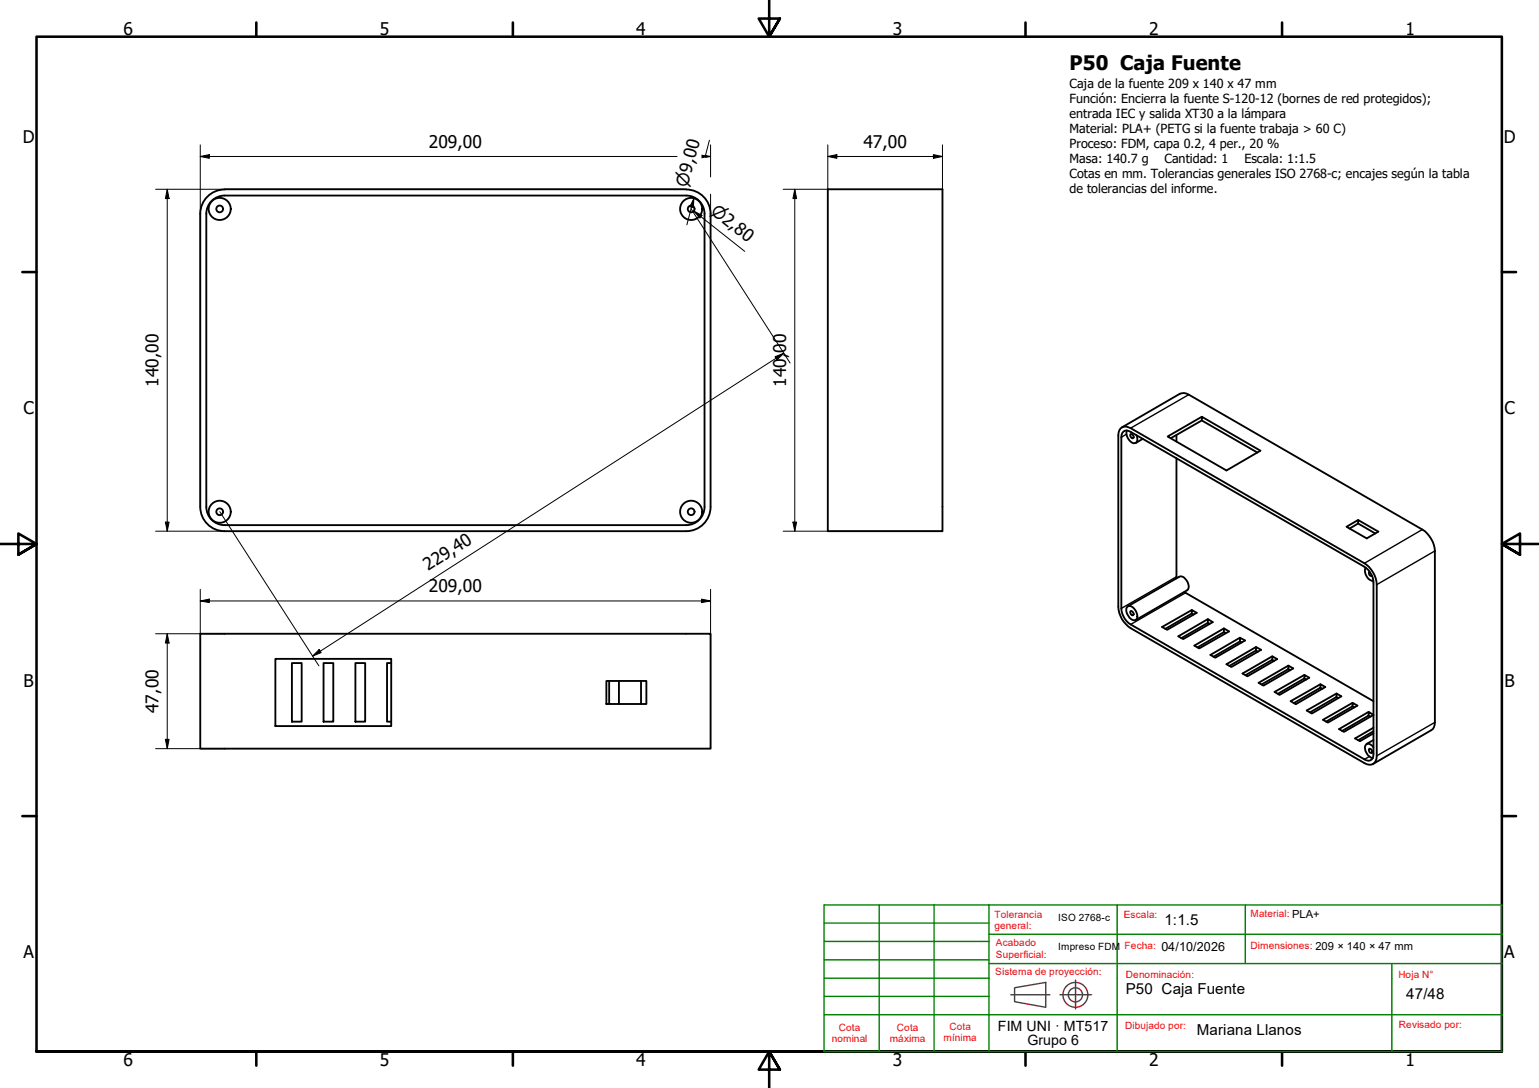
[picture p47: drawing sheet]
<svg xmlns="http://www.w3.org/2000/svg" width="420mm" height="297mm" viewBox="0 0 420 297" stroke-linecap="round" stroke-linejoin="round" font-family="sans-serif">
<defs><g id="words">
<text font-size="5.5" x="292" y="19.2">P50 Caja Fuente</text>
<g font-size="4.8">
<text x="33.7" y="9.6">6</text>
<text x="103.7" y="9.6">5</text>
<text x="173.7" y="9.6">4</text>
<text x="243.7" y="9.6">3</text>
<text x="313.7" y="9.6">2</text>
<text x="383.7" y="9.6">1</text>
<text x="6.2" y="38.9">D</text>
<text x="117" y="40.3">209,00</text>
<text x="235.7" y="40.3">47,00</text>
<text x="410.5" y="38.9">D</text>
<text x="43.2" y="105.6" transform="rotate(-90 43.2 105.6)">140,00</text>
<text x="214.6" y="105.6" transform="rotate(-90 214.6 105.6)">140,00</text>
<text x="6.4" y="113.1">C</text>
<text x="410.7" y="113.1">C</text>
<text x="116.9" y="155.9" transform="rotate(-33 116.9 155.9)">229,40</text>
<text x="117" y="161.7">209,00</text>
<text x="6.4" y="187.4">B</text>
<text x="410.7" y="187.4">B</text>
<text x="43.2" y="194.7" transform="rotate(-90 43.2 194.7)">47,00</text>
<text x="6.4" y="261.7">A</text>
<text x="410.7" y="261.7">A</text>
<text x="33.7" y="290.9">6</text>
<text x="103.7" y="290.9">5</text>
<text x="173.7" y="290.9">4</text>
<text x="243.7" y="290.9">3</text>
<text x="313.7" y="290.9">2</text>
<text x="383.7" y="290.9">1</text>
</g>
<g font-size="4.6">
<text x="187.7" y="51.2" transform="rotate(-75 187.7 51.2)">⌀9,00</text>
<text x="193.8" y="58" transform="rotate(38 193.8 58)">⌀2,80</text>
</g>
<g font-size="4.1">
<text x="317.9" y="252.7">1:1.5</text>
<text x="307.3" y="271.5">P50 Caja Fuente</text>
<text x="383.9" y="272.8">47/48</text>
<text x="326.7" y="282.6">Mariana Llanos</text>
</g>
<g font-size="3.9">
<text x="272.4" y="281.4">FIM UNI · MT517</text>
<text x="280.5" y="285.3">Grupo 6</text>
</g>
<g font-size="3.4">
<text x="292" y="23.9">Caja de la fuente 209 x 140 x 47 mm</text>
<text x="292" y="28.1">Función: Encierra la fuente S-120-12 (bornes de red protegidos);</text>
<text x="292" y="32.1">entrada IEC y salida XT30 a la lámpara</text>
<text x="292" y="36.2">Material: PLA+ (PETG si la fuente trabaja &gt; 60 C)</text>
<text x="292" y="40.4">Proceso: FDM, capa 0.2, 4 per., 20 %</text>
<text x="292" y="44.5">Masa: 140.7 g</text>
<text x="317.9" y="44.5">Cantidad: 1</text>
<text x="339.7" y="44.5">Escala: 1:1.5</text>
<text x="292" y="48.6">Cotas en mm. Tolerancias generales ISO 2768-c; encajes según la tabla</text>
<text x="292" y="52.8">de tolerancias del informe.</text>
<text x="317.1" y="259.7">04/10/2026</text>
</g>
<g font-size="2.7" fill="#f00">
<text x="271.5" y="250.5">Tolerancia</text>
<text x="306.8" y="250.7">Escala:</text>
<text x="341.4" y="250.4">Material: PLA+</text>
<text x="271.5" y="253.7">general:</text>
<text x="271.9" y="258.4">Acabado</text>
<text x="271.9" y="261.5">Superficial:</text>
<text x="307" y="259.1">Fecha:</text>
<text x="341.4" y="259">Dimensiones: 209 × 140 × 47 mm</text>
<text x="271.7" y="266.3">Sistema de proyección:</text>
<text x="307.3" y="267.1">Denominación:</text>
<text x="381.8" y="267.1">Hoja N°</text>
<text x="229" y="281.5">Cota</text>
<text x="244.9" y="281.5">Cota</text>
<text x="259.2" y="281.1">Cota</text>
<text x="307.1" y="281">Dibujado por:</text>
<text x="381.9" y="280.7">Revisado por:</text>
<text x="227.1" y="284.6">nominal</text>
<text x="243" y="284.6">máxima</text>
<text x="257.6" y="284.3">mínima</text>
</g>
<g font-size="2.7">
<text x="288.9" y="251.4">ISO 2768-c</text>
<text x="288.9" y="259.3">Impreso FDM</text>
</g>
</g></defs>
<!-- layer: Visible (ISO) -->
<g fill="none" stroke="#000" stroke-width=".51">
<path d="M61.3 53.4a5 5 0 0 0-5 5v80M61.3 51.7a6.6 6.6 0 0 0-6.6 6.7v80M61.3 53.4h126.1a5 5 0 0 1 4.9 5v80M61.3 51.7h126M187.4 51.7a6.6 6.6 0 0 1 6.6 6.7v80M226 51.7h31.3v93.3h-31.3zM305.9 117a2.13 2.13 0 0 1 2.8-.1l63.8 36.9a7.5 7.5 0 0 1 3.4 5.8v46.8a2.05 2.05 0 0 1-1 2.2 2.05 2.05 0 0 1-2.4-.3l-63.8-36.8a7.3 7.3 0 0 1-3.4-5.8v-46.8l.3-1.4zM306.3 116.7l15.8-9.2a2.55 2.55 0 0 1 2.4 .2l63.8 36.9a7.6 7.6 0 0 1 3.4 5.8v46.8a2.26 2.26 0 0 1-1 2.2l-15.9 9.2M306.7 117.8a1.56 1.56 0 0 1 2 .1l63.8 36.8a5.6 5.6 0 0 1 2.5 4.4v46.8a1.5 1.5 0 0 1-.7 1.6 1.5 1.5 0 0 1-1.8-.2l-63.8-36.8a5.4 5.4 0 0 1-2.6-4.4v-46.7l.3-1.2zM307.6 117.5a3 3 0 0 0 2 3.5 1.06 1.06 0 0 0 .9-1.6l-.2-.6M308.6 118.5a.68 .68 0 0 1 .8 .4 .68 .68 0 0 1-.2 .8l-.6-.6zM312 119.8l-1.9 1.2"/>
<path d="M321.2 118.8v1.7M328.1 113.8l-9.3 5.4 16 9.2 9.3-5.4-16-9.2v1l-8.4 4.8M328.1 114.8l15.2 8.8M54.7 138.4a6.6 6.6 0 0 0 6.6 6.6M56.3 138.4a5 5 0 0 0 5 5M192.3 138.4a5 5 0 0 1-4.9 5h-126.1M194 138.4a6.6 6.6 0 0 1-6.6 6.6h-126.1M321.2 125.1v32.8M370.8 142l-3.2 1.8 5.5 3.2 3.2-1.9-5.5-3.1v.9l-2.4 1.4M370.8 142.9l4.7 2.8M372.9 155a2.72 2.72 0 0 0 2.1 3.6M373.9 156.1a.71 .71 0 0 0-.1 .8 .71 .71 0 0 0 .7 .3"/>
<path d="M54.7 173h139.3v31.4h-139.3zM75.2 179.9h31.6v18.3h-31.6zM307.7 165.7a1.54 1.54 0 0 1 2.3 1 1.86 1.86 0 0 1 0 2.6 2.61 2.61 0 0 1-2.5-3.3zM307.9 165.5l14-8a1.92 1.92 0 0 1 2.3 1.4 1.81 1.81 0 0 1-.1 2.2l-14 8.2M308.6 166.9a.68 .68 0 0 1 .8 .3 .68 .68 0 0 1-.2 .8l-.6-.6zM323.3 161.6l51.7 29.8M325.4 166.5l-8.2 4.7 1.4 .7 8.1-4.6-1.3-.8v1l-7.3 4.2M325.4 167.5l.5 .3M329.8 169l-8.1 4.7 1.3 .8 8.1-4.7-1.3-.8v1l-7.3 4.2M329.8 170l.5 .3M334.1 171.6l-8 4.7 1.3 .7 8.1-4.6-1.4-.8v1l-7.2 4.2M334.1 172.6l.5 .2"/>
<path d="M338.5 174.1l-8 4.7 1.3 .8 8.1-4.7-1.4-.8v1l-7.2 4.2M338.5 175.1l.5 .3M342.9 176.6l-8.1 4.7 1.4 .8 8.1-4.7-1.4-.8v1l-7.2 4.2M342.9 177.6l.5 .3M347.3 179.2l-8.1 4.7 1.4 .7 8.1-4.7-1.4-.7v.9l-7.3 4.2M79.7 181h2.7v16h-2.7zM88.3 181h2.7v16h-2.7zM97 181h2.7v16h-2.7zM106.8 181h-1.1v16h1.1M165.5 185.9h11v6.3h-11zM166.3 185.9v6.3M169 185.9v6.3"/>
<path d="M175 185.9v6.3M347.3 180.1l.6 .4M351.7 181.7l-8.1 4.7 1.3 .8 8.2-4.7-1.4-.8v1l-7.3 4.2M351.7 182.7l.5 .3M356.1 184.3l-8.1 4.6 1.3 .8 8.1-4.7-1.3-.7v.9l-7.2 4.2M356.1 185.2l.5 .3M360.5 186.8l-8.1 4.6 1.4 .9 8-4.7-1.3-.8v1l-7.2 4.1M360.5 187.8l.5 .3M364.9 189.3l-8.2 4.7 1.4 .8 8.1-4.7-1.3-.8v1l-7.3 4.2M364.9 190.3l.5 .3M369.3 191.9l-8.1 4.6 1.3 .8 8.1-4.7-1.3-.7v.9l-7.3 4.2M369.3 192.8l.5 .3"/>
<path d="M373.6 194.4l-8 4.7 1.3 .7 8.1-4.6-1.4-.8v1l-7.2 4.2M373.6 195.4l.5 .2M375 198.7l-5 2.9 1.3 .8 3.7-2.2M375 199.6l-4.2 2.5M373.8 204.5l.1-.1a.71 .71 0 0 1 .6 .4 .71 .71 0 0 1-.1 .8 .77 .77 0 0 1-.6-1.1zM375 204a1.25 1.25 0 0 0-1-.9 1.25 1.25 0 0 0-1.3 .5 3.1 3.1 0 0 0 2.1 3.4M375 202l-1.9 1.1"/>
<circle cx="60" cy="57" r="3"/>
<circle cx="60" cy="57" r=".92"/>
<circle cx="188.7" cy="57" r="3"/>
<circle cx="188.7" cy="57" r=".92"/>
<circle cx="60" cy="139.7" r="3"/>
<circle cx="60" cy="139.7" r=".92"/>
<circle cx="188.7" cy="139.7" r="3"/>
<circle cx="188.7" cy="139.7" r=".92"/>
</g>
<!-- layer: Visible fina (ISO) -->
<path d="M307.5 118.5l-1.4 .9M324.5 107.7l-15.8 9.2M321.2 157.5l-15.1 8.6M388.3 144.6l-15.8 9.2M391.7 150.4l-15.8 9.2M323.7 161.8l-15 8.7M391.7 197.2l-15.8 9.2M373.8 206.6l-1.3 .7" fill="none" stroke="#000" stroke-width=".38"/>
<!-- layer: Borde (ISO) -->
<g fill="none" stroke="#000" stroke-width=".7">
<path d="M70 6.1v3.9M140 6.1v3.9M210 0v10l-2.9-4.9h5.8l-2.9 4.9 2.9-4.9M280 6.1v3.9M350 6.1v3.9M6.1 74.3h3.9M410 74.3h3.9M0 148.5h10l-5-2.8v5.7l5-2.9-5 2.9M420 148.5h-10l5-2.8v5.7l-5-2.9 5 2.9M6.1 222.8h3.9M410 222.8h3.9M10 287.1v-277.1h400v277.1h-400h400"/>
<path d="M70 287.1v3.8M140 287.1v3.8M212.9 292l-2.9-4.9 2.9 4.9h-5.8l2.9-4.9v9.9M280 287.1v3.8M350 287.1v3.8"/>
</g>
<g fill="none" stroke="#800040" stroke-width=".38">
<path d="M276 271.6h10.6M277 269.7l8.5-1.5v6.8l-8.5-1.5zM289.4 271.6h8.6M293.6 267.6v7.8"/>
<circle cx="293.6" cy="271.6" r="3.4"/>
<circle cx="293.6" cy="271.6" r="1.94"/>
</g>
<g fill="none" stroke="#008000" stroke-width=".38">
<path d="M225 257h45M225 252h45M240 247.1v40h30M255 247.1v40M270 247.1h35v40M270 255.1h140M305 247.1h35M225 277h185M225 272h45M225 267.1h45M225 262.1h45M270 263.1h140"/>
<path d="M340 263.1v-16h70v40h-140M380 263.1v24M225 287.1v-40h45v40"/>
</g>
<path d="M225 287.1h15" fill="none" stroke="#008000" stroke-width=".51"/>
<!-- layer: Cota (ISO) -->
<g fill="none" stroke="#000" stroke-width=".27">
<path d="M54.7 39.5v98.9M193.7 38.3l-1.2 4.4M194 39.5v8.8M226 39.5v12.2h-12.2M257.3 39.5v98.9M42.5 51.7h144.1M45.7 51.7l.5 2.5h-1.1zM45.7 51.7v93.3M54.7 42.7l2.4-.5v1zM54.7 42.7h130.1M188.7 57l27 42.1M189.4 54.2l-1.1 2.2 1 .3 .1-2.5-1.9 7.2"/>
<path d="M189.4 57.6l2.2 1.2-.5 .7zM189.4 57.6l13.9 11M192.4 42.4l1.6 .3M192.5 42.7h1.5l-1.4 .3M194 53v5.3M217 51.7l.5 2.5h-1zM217 51.7v93.3M226 42.7l2.5-.5v1zM226 42.7h31.3M254.8 42.2l2.5 .5-2.5 .5zM211.6 97.4l2.4-1-1.8 1.8zM214 96.4l-128.7 82.7"/>
<path d="M60 139.7l27.1 42.1M42.5 145h18.8M45.1 142.5h1.1l-.5 2.5zM213.8 145h43.5M216.5 142.5h1l-.5 2.5zM42.5 173h18.8M45.7 173l.5 2.6h-1.1zM45.7 173v31.4M54.7 164.1l2.4-.5v.9zM54.7 160.9v12.1M54.7 164.1h139.3M85.3 179.1l1.8-1.8 .6 .9z"/>
<path d="M191.5 163.6l2.5 .5-2.5 .4zM194 160.9v43.5M42.5 204.4h18.8M45.1 201.9h1.1l-.5 2.5z"/>
</g>
<g fill="#000">
<path d="M45.7 51.7l.5 2.5h-1.1zM54.7 42.7l2.4-.5v1zM189.4 54.2l-.1 2.5-1-.3zM191.5 42.2l2.5 .5-2.5 .5zM189.4 57.6l2.2 1.2-.5 .7zM217 51.7l.5 2.5h-1zM226 42.7l2.5-.5v1zM254.8 42.2l2.5 .5-2.5 .5zM211.6 97.4l2.4-1-1.8 1.8zM45.1 142.5h1.1l-.5 2.5zM216.5 142.5h1l-.5 2.5zM45.7 173l.5 2.6h-1.1z"/>
<path d="M54.7 164.1l2.4-.5v.9zM85.3 179.1l1.8-1.8 .6 .9zM191.5 163.6l2.5 .5-2.5 .4zM45.1 201.9h1.1l-.5 2.5z"/>
</g>
<use href="#words"/>
</svg>
